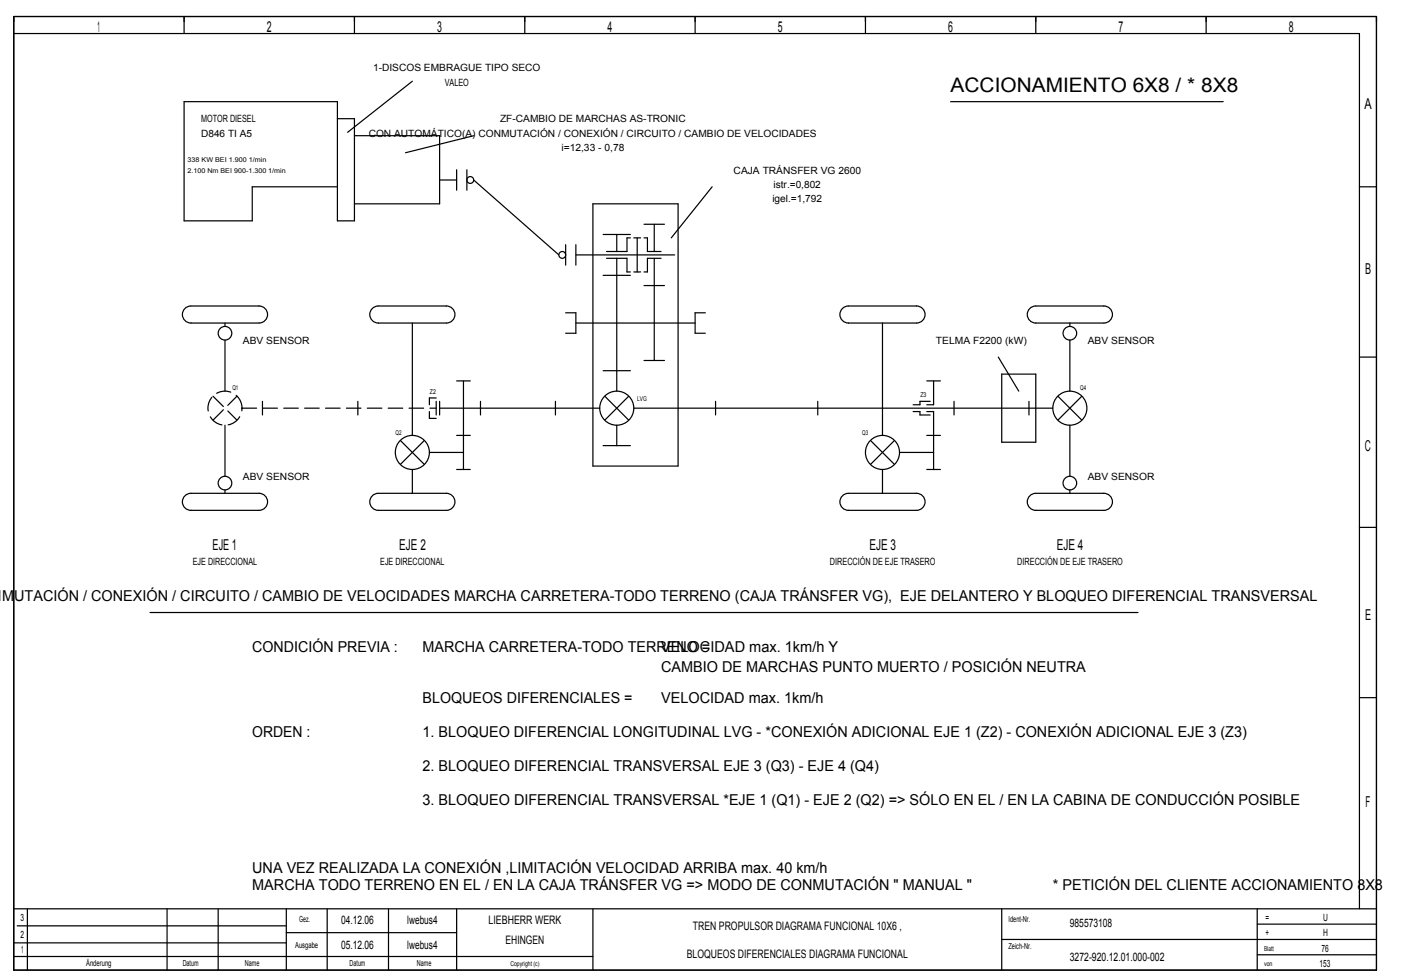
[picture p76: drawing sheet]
<svg xmlns="http://www.w3.org/2000/svg" width="408mm" height="284mm" viewBox="0 0 408 284" stroke-linecap="round" stroke-linejoin="round" font-family="sans-serif">
<defs><g id="words">
<text font-size="5.8" x="276.3" y="26.8">ACCIONAMIENTO 6X8 / * 8X8</text>
<g font-size="4.4">
<text x="28.4" y="9.3">1</text>
<text x="77.5" y="9.3">2</text>
<text x="127.1" y="9.3">3</text>
<text x="176.5" y="9.3">4</text>
<text x="226.1" y="9.3">5</text>
<text x="275.5" y="9.3">6</text>
<text x="325.1" y="9.3">7</text>
<text x="374.6" y="9.3">8</text>
<text x="396.5" y="31.6">A</text>
<text x="396.7" y="79.6">B</text>
<text x="396.6" y="131.1">C</text>
<text x="61.8" y="159.8">EJE 1</text>
<text x="116" y="159.8">EJE 2</text>
<text x="252.7" y="159.8">EJE 3</text>
<text x="307.1" y="159.8">EJE 4</text>
<text x=".6" y="174.6">MUTACIÓN / CONEXIÓN / CIRCUITO / CAMBIO DE VELOCIDADES MARCHA CARRETERA­TODO TERRENO (CAJA TRÁNSFER VG), EJE DELANTERO Y BLOQUEO DIFERENCIAL TRANSVERSAL</text>
<text x="396.7" y="180.1">E</text>
<text x="73.3" y="189.5">CONDICIÓN PREVIA :</text>
<text x="122.8" y="189.5">MARCHA CARRETERA­TODO TERRENO =</text>
<text x="192.1" y="189.5">VELOCIDAD max. 1km/h Y</text>
<text x="192.1" y="195.4">CAMBIO DE MARCHAS PUNTO MUERTO / POSICIÓN NEUTRA</text>
<text x="122.8" y="204.3">BLOQUEOS DIFERENCIALES =</text>
<text x="192.1" y="204.3">VELOCIDAD max. 1km/h</text>
<text x="73.3" y="214.2">ORDEN :</text>
<text x="122.8" y="214.2">1. BLOQUEO DIFERENCIAL LONGITUDINAL LVG ­ *CONEXIÓN ADICIONAL EJE 1 (Z2) ­ CONEXIÓN ADICIONAL EJE 3 (Z3)</text>
<text x="122.8" y="224.1">2. BLOQUEO DIFERENCIAL TRANSVERSAL EJE 3 (Q3) ­ EJE 4 (Q4)</text>
<text x="122.8" y="234">3. BLOQUEO DIFERENCIAL TRANSVERSAL *EJE 1 (Q1) ­ EJE 2 (Q2) =&gt; SÓLO EN EL / EN LA CABINA DE CONDUCCIÓN POSIBLE</text>
<text x="396.8" y="234.5">F</text>
<text x="73.3" y="253.8">UNA VEZ REALIZADA LA CONEXIÓN ,LIMITACIÓN VELOCIDAD ARRIBA max. 40 km/h</text>
<text x="73.3" y="258.8">MARCHA TODO TERRENO EN EL / EN LA CAJA TRÁNSFER VG =&gt; MODO DE CONMUTACIÓN &quot; MANUAL &quot;</text>
<text x="305.9" y="258.8">* PETICIÓN DEL CLIENTE ACCIONAMIENTO 8X8</text>
</g>
<g font-size="3.4">
<text x="99.2" y="268.5">04.12.06</text>
<text x="118.4" y="268.5">lwebus4</text>
<text x="142" y="268.5">LIEBHERR WERK</text>
<text x="310.9" y="269.5">985573108</text>
<text x="99.2" y="275.9">05.12.06</text>
<text x="118.4" y="275.9">lwebus4</text>
<text x="146.9" y="274.4">EHINGEN</text>
<text x="201.4" y="270.4">TREN PROPULSOR DIAGRAMA FUNCIONAL 10X6 ,</text>
<text x="199.6" y="278.4">BLOQUEOS DIFERENCIALES DIAGRAMA FUNCIONAL</text>
<text x="310.9" y="279.4">3272­920.12.01.000­002</text>
</g>
<g font-size="2.9">
<text x="108.4" y="20.7">1­DISCOS EMBRAGUE TIPO SECO</text>
<text x="129.2" y="25">VALEO</text>
<text x="58.4" y="35.6">MOTOR DIESEL</text>
<text x="145.3" y="35.6">ZF­CAMBIO DE MARCHAS AS­TRONIC</text>
<text x="58.4" y="39.8">D846 TI A5</text>
<text x="107.2" y="39.8">CON AUTOMÁTICO(A) CONMUTACIÓN / CONEXIÓN / CIRCUITO / CAMBIO DE VELOCIDADES</text>
<text x="163.1" y="44">i=12,33 ­ 0,78</text>
<text x="213.2" y="50.4">CAJA TRÁNSFER VG 2600</text>
<text x="224.4" y="58.9">igel.=1,792</text>
<text x="224.8" y="54.7">istr.=0,802</text>
<text x="70.6" y="99.9">ABV SENSOR</text>
<text x="272" y="99.9">TELMA F2200 (kW)</text>
<text x="316.1" y="99.9">ABV SENSOR</text>
<text x="70.6" y="139.5">ABV SENSOR</text>
<text x="316.1" y="139.5">ABV SENSOR</text>
<text x="56" y="164.3">EJE DIRECCIONAL</text>
<text x="110.5" y="164.3">EJE DIRECCIONAL</text>
<text x="241.2" y="164.3">DIRECCIÓN DE EJE TRASERO</text>
<text x="295.6" y="164.3">DIRECCIÓN DE EJE TRASERO</text>
<text x="5.9" y="267.8">3</text>
<text x="367.8" y="267.8">=</text>
<text x="384.5" y="267.8">U</text>
<text x="6" y="272.7">2</text>
<text x="367.8" y="272.2">+</text>
<text x="384.5" y="272.2">H</text>
<text x="6.2" y="277.2">1</text>
<text x="383.5" y="281.1">153</text>
<text x="384" y="276.7">76</text>
</g>
<g font-size="2.4">
<text x="87" y="268">Gez.</text>
<text x="293.1" y="268">Ident­Nr.</text>
<text x="85.8" y="275.5">Ausgabe</text>
<text x="293.1" y="275.9">Zeich­Nr.</text>
<text x="25" y="280.9">Änderung</text>
<text x="53.1" y="280.9">Datum</text>
<text x="71.2" y="280.9">Name</text>
<text x="101.6" y="280.9">Datum</text>
<text x="121.2" y="280.9">Name</text>
</g>
<g font-size="1.9">
<text x="54.5" y="47.2">338 KW BEI 1.900 1/min</text>
<text x="54.5" y="50.2">2.100 Nm BEI 900­1.300 1/min</text>
<text x="67.5" y="113.5">Q1</text>
<text x="313.9" y="113.5">Q4</text>
<text x="124.9" y="114.5">Z2</text>
<text x="185.2" y="116.5">LVG</text>
<text x="267.5" y="115.5">Z3</text>
<text x="114.9" y="126.4">Q2</text>
<text x="250.6" y="126.4">Q3</text>
<text x="148.3" y="280.8">Copyright (c)</text>
<text x="367.3" y="280.8">von</text>
<text x="367.3" y="276.4">Blatt</text>
</g>
</g></defs>
<g fill="none" stroke="#000" stroke-width=".35">
<path d="M4 4.8h396v277.2h-396zM4 9.7h391.1v254.5M53.5 4.8v4.9M103 4.8v4.9M152.5 4.8v4.9M202 4.8v4.9M251.5 4.8v4.9M301 4.8v4.9M350.5 4.8v4.9M98.1 34.5h4.9v29.7h-4.9v-34.7h-44.6v34.7h19.8v-9.9h24.8M103 39.4h24.8v19.8h-24.8M119.8 23.6l-18.8 14.9"/>
<path d="M137.7 39.4l-19.9 5M276.3 29.5h79.2M127.8 52.3h4.9M132.7 49.3v6M135.7 49.3v6M137.7 52.3l24.7 21.8M172.3 59.2h24.7v76.3h-24.7zM206.9 54.3l-11.8 14.8M395.1 54.3h4.9M164.4 71.1v6M167.4 71.1v6M167.4 74.1h28.7"/>
<path d="M175.3 68.2h7.9M176.3 75.1h5.9v3.9h1M179.2 68.2v4.9M179.2 75.1v38.6M183.2 69.1h-1v4h-5.9M184.2 79h2M184.2 69.1h2M185.2 69.1v9.9M187.1 69.1h1v4h4M187.1 65.2h6M190.1 65.2v7.9M190.1 75.1v29.7"/>
<path d="M192.1 75.1h-4v3.9h-1M55.5 88.9a2.48 2.48 0 0 0-2.5 2.6 2.48 2.48 0 0 0 2.5 2.4h19.8M55.5 88.9l19.7 .1a2.47 2.47 0 0 1 2.6 2.4 2.47 2.47 0 0 1-2.5 2.5M65.4 93.9v1M65.4 98.8v14.9M119.8 93.9v32.7M129.7 89a2.47 2.47 0 0 1 2.5 2.4 2.47 2.47 0 0 1-2.4 2.5h-19.9M129.7 88.9h-19.8a2.48 2.48 0 0 0-2.4 2.6 2.48 2.48 0 0 0 2.5 2.4M164.4 90.9h3v6h-3M167.4 93.9h34.6M175.3 80h7.9M187.1 83h6"/>
<path d="M205 90.9h-3v6h3M246.5 88.9a2.48 2.48 0 0 0-2.4 2.6 2.48 2.48 0 0 0 2.5 2.4h19.7M246.6 88.9l19.7 .1a2.47 2.47 0 0 1 2.5 2.4 2.47 2.47 0 0 1-2.4 2.5M256.5 93.9v32.7M310.9 93.9v1M310.9 98.8v14.9M320.8 89a2.47 2.47 0 0 1 2.5 2.4 2.47 2.47 0 0 1-2.5 2.5h-19.8M320.8 88.9h-19.8a2.48 2.48 0 0 0-2.5 2.6 2.48 2.48 0 0 0 2.5 2.4M104 116.7v3.9M127.8 118.6h46.5M132.7 110.7h4M134.7 110.7v25.8"/>
<path d="M139.6 116.7v3.9M161.4 116.7v3.9M175.3 107.8h7.9M175.8 115.2l6.9 6.9M182.7 115.2l-6.9 6.9M184.2 118.6h121.7M187.1 104.8h6M207.9 116.7v3.9M237.6 116.7v3.9M265.4 119.6h1.9v1h3M269.3 119.6h2v16.9M269.3 110.7h4"/>
<path d="M270.3 116.7h-3v1h-1.9M271.3 110.7v7h-2M277.2 116.7v3.9M290.1 103.8l6 9.9M291.1 108.7h9.9v19.8h-9.9zM299 116.7v3.9M307.4 115.2l7 6.9M314.4 115.2l-7 6.9M395.1 103.8h4.9M65.4 123.6v14.8M116.4 128.1l6.9 6.9M119.8 136.5v6.9"/>
<path d="M123.3 128.1l-6.9 6.9M124.8 131.5h9.9M132.7 136.5h4M132.7 126.6h4M175.3 129.5h7.9M179.2 123.6v5.9M253 128.1l6.9 6.9M256.5 136.5v6.9M259.9 128.1l-6.9 6.9M261.4 131.5h9.9M269.3 136.5h4M269.3 126.6h4"/>
<path d="M310.9 123.6v14.8M55.5 143.4a2.47 2.47 0 0 0-2.5 2.5 2.47 2.47 0 0 0 2.5 2.4h19.8M55.5 143.4h19.7a2.48 2.48 0 0 1 2.6 2.4 2.48 2.48 0 0 1-2.5 2.5M65.4 142.4v1M129.7 143.4a2.48 2.48 0 0 1 2.5 2.4 2.48 2.48 0 0 1-2.4 2.5h-19.9M129.7 143.4h-19.8a2.47 2.47 0 0 0-2.4 2.5 2.47 2.47 0 0 0 2.5 2.4M246.5 143.4a2.47 2.47 0 0 0-2.4 2.5 2.47 2.47 0 0 0 2.5 2.4h19.7M246.6 143.4h19.7a2.48 2.48 0 0 1 2.5 2.4 2.48 2.48 0 0 1-2.4 2.5M310.9 142.4v1M320.8 143.4a2.48 2.48 0 0 1 2.5 2.4 2.48 2.48 0 0 1-2.5 2.5h-19.8M320.8 143.4h-19.8a2.47 2.47 0 0 0-2.5 2.5 2.47 2.47 0 0 0 2.5 2.4M395.1 153.3h4.9"/>
<path d="M43.6 178h287.1M395.1 202.8h4.9M4 278h168.3M4 274.1h79.2M4 264.2h396M5 269.1h78.2M8 264.2v17.8M48.5 264.2v17.8M63.4 264.2v17.8M83.2 264.2v17.8M83.2 271.1h49.5M95.1 264.2v17.8"/>
<path d="M112.9 264.2v17.8M132.7 264.2v17.8M172.3 264.2v17.8M291.1 264.2v17.8M291.1 273.1h108.9M365.4 264.2v17.8M365.4 277.5h34.6M365.4 268.6h34.6"/>
<circle cx="136.7" cy="52.3" r=".99"/>
<circle cx="163.4" cy="74.1" r=".99"/>
<circle cx="65.4" cy="96.9" r="1.98"/>
<circle cx="310.9" cy="96.9" r="1.98"/>
<circle cx="179.2" cy="118.6" r="5"/>
<circle cx="310.9" cy="118.6" r="5"/>
<circle cx="119.8" cy="131.5" r="5"/>
<circle cx="256.4" cy="131.5" r="5"/>
<circle cx="65.4" cy="140.4" r="1.98"/>
<circle cx="310.9" cy="140.4" r="1.98"/>
</g>
<g fill="none" stroke="#000" stroke-width=".35" stroke-dasharray="4.2 1.8">
<path d="M61.9 115.2l6.9 6.9M70.3 118.6h56.5M124.8 117.7v-2M124.8 115.7h2M61.9 122.1l6.9-6.9M76.3 120.6v-3.9M124.8 121.6v-2M124.8 121.6h2M126.8 120.6v-3.9M127.8 120.6v-3.9"/>
<circle cx="65.4" cy="118.6" r="5"/>
</g>
<use href="#words"/>
</svg>
